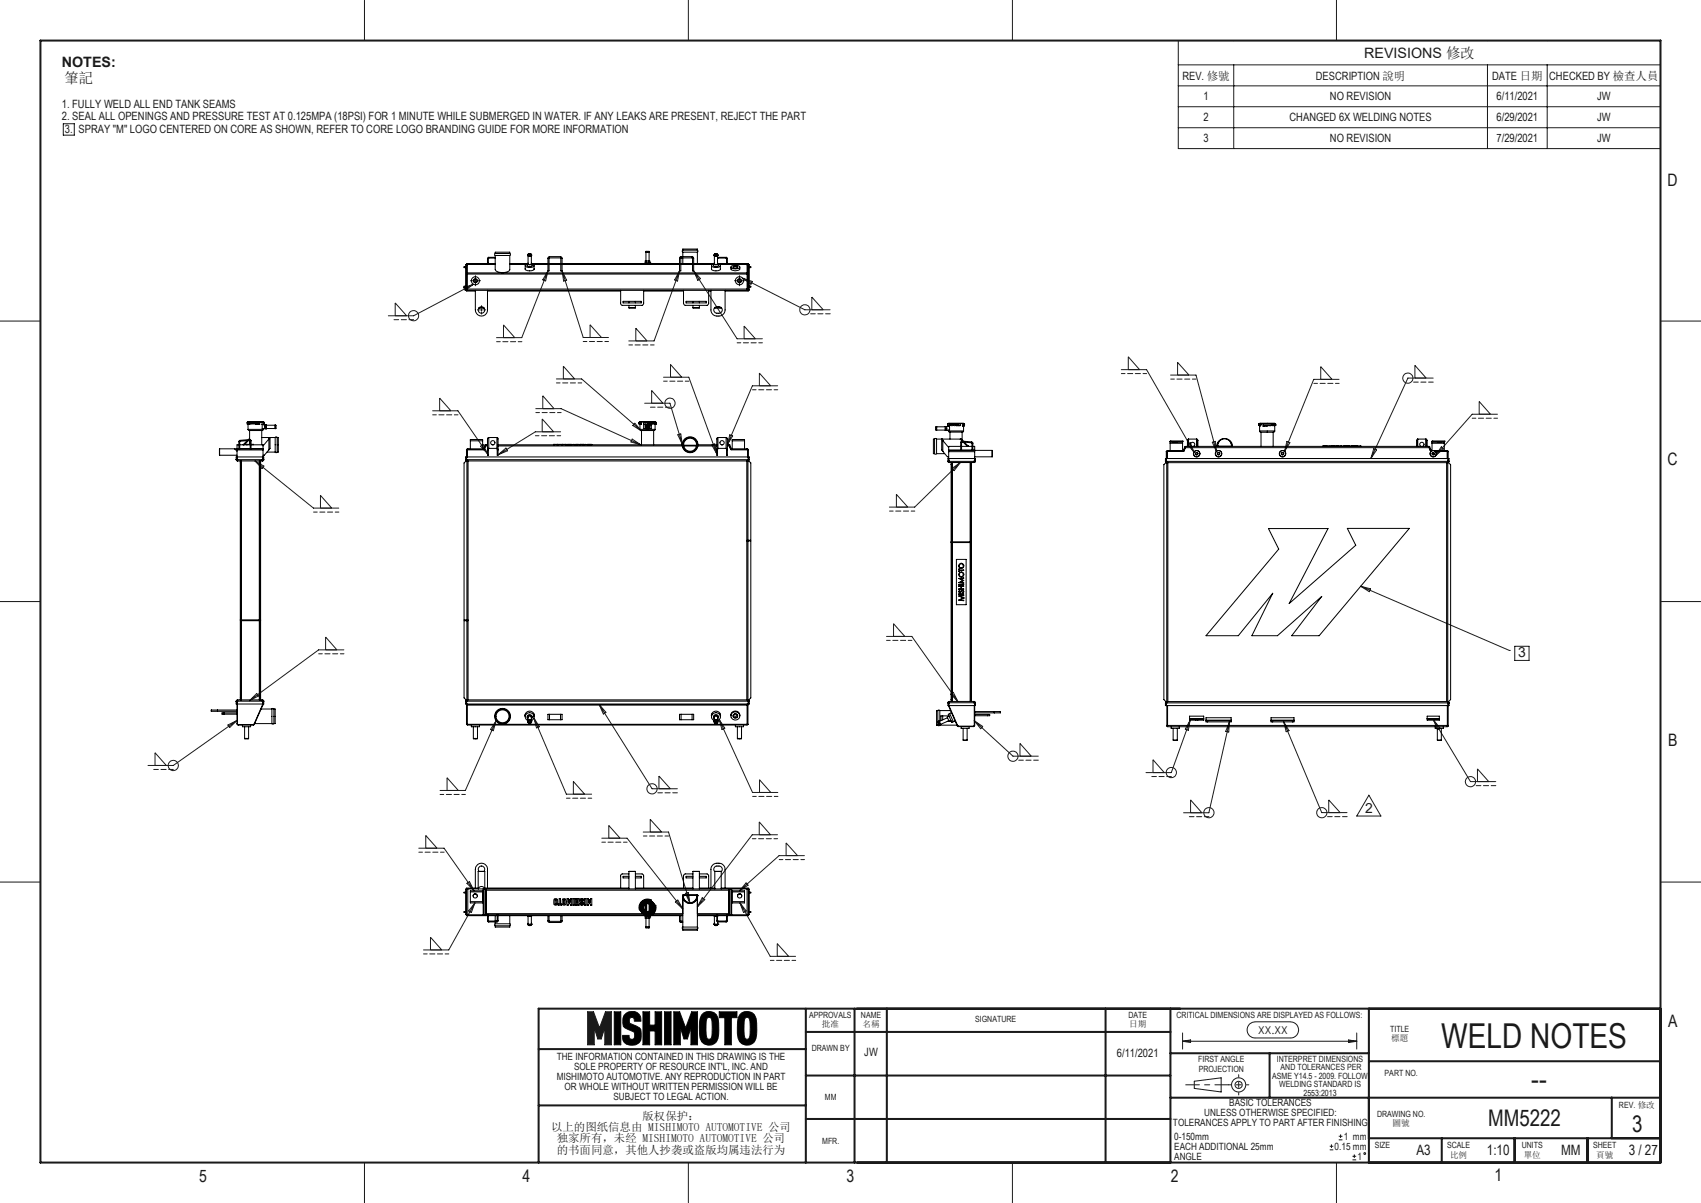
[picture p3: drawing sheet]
<svg xmlns="http://www.w3.org/2000/svg" width="420mm" height="297mm" viewBox="0 0 420 297" stroke-linecap="round" stroke-linejoin="round" font-family="sans-serif">
<defs><g id="words">
<text font-size="8.5" fill="#191924" x="355.9" y="258.7">WELD NOTES</text>
<text font-size="7.1" fill="#191924" x="378.1" y="268.9">--</text>
<g font-size="5.6" fill="#191924">
<text x="367.4" y="278">MM5222</text>
<text x="403" y="279.5">3</text>
</g>
<g font-size="4.2" fill="#191924">
<text x="411.7" y="45.9">D</text>
<text x="411.7" y="114.7">C</text>
<text x="411.9" y="184.3">B</text>
<text x="411.9" y="253.4">A</text>
<text x="49.2" y="291.7">5</text>
<text x="129" y="291.7">4</text>
<text x="209" y="291.7">3</text>
<text x="289.1" y="291.7">2</text>
<text x="369" y="291.5">1</text>
</g>
<g font-size="3.5" fill="#191924">
<text x="15.3" y="16.6">NOTES:</text>
<text x="336.9" y="14.4">REVISIONS 修改</text>
<text x="15.9" y="20.4">筆記</text>
<text x="349.7" y="285.2">A3</text>
<text x="367.1" y="285.2">1:10</text>
<text x="385.4" y="285.2">MM</text>
<text x="402.1" y="285.2">3 / 27</text>
</g>
<g font-size="3.4" fill="#191924">
<text x="374.9" y="162.3">3</text>
<text x="337.1" y="200.8">2</text>
</g>
<g font-size="2.8" fill="#191924">
<text x="291.9" y="19.7">REV. 修號</text>
<text x="324.9" y="19.7">DESCRIPTION 說明</text>
<text x="368.4" y="19.7">DATE 日期</text>
<text x="382.5" y="19.7">CHECKED BY 檢查人員</text>
<text x="15.3" y="26.7">1. FULLY WELD ALL END TANK SEAMS</text>
<text x="15.3" y="29.5">2. SEAL ALL OPENINGS AND PRESSURE TEST AT 0.125MPA (18PSI) FOR 1 MINUTE WHILE SUBMERGED IN WATER. IF ANY LEAKS ARE PRESENT, REJECT THE PART</text>
<text x="297.1" y="24.8">1</text>
<text x="297.1" y="30">2</text>
<text x="318.4" y="30">CHANGED 6X WELDING NOTES</text>
<text x="328.4" y="24.8">NO REVISION</text>
<text x="369.5" y="24.8">6/11/2021</text>
<text x="369.5" y="30">6/29/2021</text>
<text x="394.3" y="24.8">JW</text>
<text x="394.3" y="30">JW</text>
<text x="16" y="32.7">3.</text>
<text x="19.4" y="32.7">SPRAY &quot;M&quot; LOGO CENTERED ON CORE AS SHOWN, REFER TO CORE LOGO BRANDING GUIDE FOR MORE INFORMATION</text>
<text x="297.1" y="35.1">3</text>
<text x="328.4" y="35.1">NO REVISION</text>
<text x="369.5" y="35.1">7/29/2021</text>
<text x="394.3" y="35.1">JW</text>
<text x="213.4" y="260.8">JW</text>
<text x="275.8" y="260.9">6/11/2021</text>
<text x="136.1" y="279.2">以上的图纸信息由 MISHIMOTO AUTOMOTIVE 公司</text>
<text x="158.6" y="276.4">版权保护：</text>
<text x="137.5" y="282.1">独家所有，未经 MISHIMOTO AUTOMOTIVE 公司</text>
<text x="137.5" y="284.9">的书面同意，其他人抄袭或盗版均属违法行为</text>
</g>
<text font-size="2.7" fill="#191924" x="310.7" y="255.3">XX.XX</text>
<g font-size="2.5" fill="#191924">
<text x="137.5" y="261.7">THE INFORMATION CONTAINED IN THIS DRAWING IS THE</text>
<text x="137.5" y="266.7">MISHIMOTO AUTOMOTIVE. ANY REPRODUCTION IN PART</text>
<text x="139.4" y="269.1">OR WHOLE WITHOUT WRITTEN PERMISSION WILL BE</text>
<text x="141.8" y="264.2">SOLE PROPERTY OF RESOURCE INT'L, INC. AND</text>
<text x="151.5" y="271.6">SUBJECT TO LEGAL ACTION.</text>
<text x="297.3" y="275.6">UNLESS OTHERWISE SPECIFIED:</text>
<text x="303.5" y="273.2">BASIC TOLERANCES</text>
<text x="289.6" y="278.1">TOLERANCES APPLY TO PART AFTER FINISHING</text>
<text x="289.9" y="281.3">0-150mm</text>
<text x="331.8" y="281.3">1 mm</text>
<text x="289.9" y="283.8">EACH ADDITIONAL 25mm</text>
<text x="289.9" y="286.3">ANGLE</text>
<text x="329.5" y="283.8">0.15 mm</text>
<text x="335.2" y="286.3">1</text>
</g>
<g font-size="2.1" fill="#191924">
<text x="199.8" y="251.4">APPROVALS</text>
<text x="212.6" y="251.4">NAME</text>
<text x="278.6" y="251.3">DATE</text>
<text x="290.5" y="251.4">CRITICAL DIMENSIONS ARE DISPLAYED AS FOLLOWS:</text>
<text x="202.9" y="253.7">批准</text>
<text x="213" y="253.7">名稱</text>
<text x="240.8" y="252.3">SIGNATURE</text>
<text x="278.8" y="253.6">日期</text>
<text x="343.3" y="254.8">TITLE</text>
<text x="343.5" y="257.1">標題</text>
<text x="200.4" y="259.5">DRAWN BY</text>
<text x="295.9" y="262.1">FIRST ANGLE</text>
<text x="315.3" y="262.1">INTERPRET DIMENSIONS</text>
<text x="296" y="264.6">PROJECTION</text>
<text x="314.1" y="266.3">ASME Y14.5 - 2009. FOLLOW</text>
<text x="315.8" y="268.5">WELDING STANDARD IS</text>
<text x="316.2" y="264.2">AND TOLERANCES PER</text>
<text x="341.9" y="265.7">PART NO.</text>
<text x="203.7" y="271.6">MM</text>
<text x="321.8" y="270.6">2553:2013</text>
<text x="340" y="275.8">DRAWING NO.</text>
<text x="399.7" y="273.5">REV. 修改</text>
<text x="343.9" y="278.1">圖號</text>
<text x="203" y="282.3">MFR.</text>
<text x="339.4" y="283.5">SIZE</text>
<text x="357.3" y="283.5">SCALE</text>
<text x="358" y="285.8">比例</text>
<text x="375.7" y="283.5">UNITS</text>
<text x="376.2" y="285.8">單位</text>
<text x="393.4" y="283.5">SHEET</text>
<text x="394.1" y="285.8">頁號</text>
</g>
</g></defs>
<g fill="none" stroke="#191924" stroke-width=".25">
<path d="M90 0v10M170 0v10M250 0v10M330 0v10M0 79.3h10M410 79.3h10M0 148.5h10M410 148.5h10M0 217.8h10M410 217.8h10M145.1 249.8h1.4l1.5 4 1.5-4h1.5v8.1h-1.7v-4.2l-.9 2.8h-.8l-.9-2.8v4.2h-1.6zM151.7 249.8h1.6v8.1h-1.6z"/>
<path d="M154.1 250.6a2.28 2.28 0 0 1 2.7-.8 2.28 2.28 0 0 1 1.5 2.3h-1.7l-.1-.7a.79 .79 0 0 0-1.2 .4 .79 .79 0 0 0 .7 1l1.9 .9 .3 .5 .1 1.1a2.23 2.23 0 0 1-2.8 2.7 1.95 1.95 0 0 1-1.8-2.4h1.6a.78 .78 0 0 0 .5 1h.5a1.38 1.38 0 0 0 .1-1.9l-2.2-1a2.99 2.99 0 0 1-.1-3.1zM158.8 249.8h1.6v3.3h1.3v-3.3h1.7v8.1h-1.7v-3.4h-1.3v3.4h-1.6zM164.1 249.8h1.6v8.1h-1.6zM166.4 249.8h1.4l1.5 4 1.5-4h1.4v8.1h-1.6v-4.2l-.9 2.8h-.8l-.9-2.8v4.2h-1.6zM173.3 250.5a2.41 2.41 0 0 1 2.8-.5 2.41 2.41 0 0 1 1.3 2.6 8.3 8.3 0 0 1-.5 4.6 2.41 2.41 0 0 1-2.9 .6 2.41 2.41 0 0 1-1.3-2.6 8.2 8.2 0 0 1 .6-4.7zM174.7 251.2h.7l.2 .3 .3 2a4.3 4.3 0 0 1-.5 3h-.7a5.6 5.6 0 0 1-.4-3.7l.2-1.3zM177.6 249.8h4.4v1.4h-1.4v6.7h-1.6v-6.7h-1.4zM182.7 250.5a2.41 2.41 0 0 1 2.8-.5 2.41 2.41 0 0 1 1.3 2.6 8.3 8.3 0 0 1-.5 4.6 2.43 2.43 0 0 1-2.9 .6 2.43 2.43 0 0 1-1.3-2.6 8.5 8.5 0 0 1 .6-4.7zM184.1 251.2h.7l.2 .3 .2 2a4.3 4.3 0 0 1-.4 3h-.7a5.6 5.6 0 0 1-.4-3.7l.2-1.3zM292 255v4M308.6 252.8l1.3-.5h8.7a1.99 1.99 0 0 1 2 2 1.99 1.99 0 0 1-2 2h-8.7a1.98 1.98 0 0 1-1.9-1.3 1.98 1.98 0 0 1 .6-2.2zM335 255v4"/>
<path d="M294.9 266.9l6.6-.8v3.5l-6.6-.9zM90 287v10M170 287v10M250 287v10M330 287v10"/>
<circle cx="305.8" cy="267.8" r="1.76"/>
<circle cx="305.8" cy="267.8" r=".87"/>
</g>
<path d="M303.4 267.8h5M305.9 265.3v5" fill="none" stroke="#191924" stroke-width=".25" stroke-dasharray="15.2 1.3 1.3 1.3" stroke-dashoffset="14.6"/>
<path d="M303.4 267.8h-10.6" fill="none" stroke="#191924" stroke-width=".25" stroke-dasharray="15.2 1.3 1.3 1.3" stroke-dashoffset="11.9"/>
<g fill="none" stroke="#191924" stroke-width=".5">
<path d="M10 10h400v277h-400zM133 259h66M199 254.8h90M199 249v38M211 249v38M219 249v38M273 249v38M289 249v38M338 249v38M410 249h-277v38M133 272.9h66M199 265.5h90"/>
<path d="M199 276.3h90M289 271h121M289 260h49M313.5 260v11M338 262h72M398 271v10M338 281h72M356 281v6M374 281v6M392 281v6"/>
</g>
<path d="M151.7 249.8v8.1h1.6v-8.1zM154.3 250.4a3.2 3.2 0 0 0-.1 3.3l2.3 1.1 .2 1.3-.3 .4-.6 .1-.4-.3-.1-.7h-1.6v.7a2.07 2.07 0 0 0 2.9 1.7 2.06 2.06 0 0 0 1.7-2.6 1.57 1.57 0 0 0-.6-1.8l-2.2-1-.1-1.1 .3-.3h.5l.4 .4v.5h1.7a2.21 2.21 0 0 0-1.1-2.2 2.21 2.21 0 0 0-2.4 .1zM158.7 249.8v8.1h1.7v-3.4h1.3v3.4h1.7v-8.1h-1.7v3.3h-1.3v-3.3zM164.1 249.8v8.1h1.6v-8.1zM166.4 249.8v8.1h1.6v-4.2l.9 2.8h.8l.9-2.8v4.2h1.6v-8.1h-1.4l-1.5 4-1.5-4zM173.4 250.4a7.2 7.2 0 0 0-.7 4.8 2.41 2.41 0 0 0 2.4 2.9 2.41 2.41 0 0 0 2.3-2.9 7.2 7.2 0 0 0-.6-4.8 2.38 2.38 0 0 0-3.4 0zM174.7 251.3l.7-.1a1.2 1.2 0 0 1 .4 1.4v2.7a1.04 1.04 0 0 1-.5 1.2h-.5a1.2 1.2 0 0 1-.5-1.3v-2.8zM177.6 249.8v1.4h1.4v6.7h1.6v-6.7h1.4v-1.4zM182.8 250.4a7 7 0 0 0-.7 4.5 2.62 2.62 0 0 0 1.6 3 2.4 2.4 0 0 0 3.1-2.7 7.2 7.2 0 0 0-.6-4.8 2.38 2.38 0 0 0-3.4 0zM184 251.4l.3-.2h.5a1.79 1.79 0 0 1 .4 1.8v2.5a.97 .97 0 0 1-.5 1h-.6a1.2 1.2 0 0 1-.4-1.3v-2.8z" fill-rule="evenodd" fill="#000"/>
<path d="M145.1 249.8h1.4l1.5 4 1.5-4h1.5v8.1h-1.7v-4.2l-.9 2.8h-.8l-.9-2.8v4.2h-1.6z" fill-rule="evenodd" fill="#191924"/>
<g fill="none" stroke="#191924" stroke-width=".25">
<path d="M290.9 10h119.1v26.7h-119.1zM290.9 16h119.1M304.6 16v20.7M367.3 16v20.7M382 16v20.7M15.6 30.5h2.7v2.9h-2.7zM290.9 21.2h119.1M290.9 26.3h119.1M290.9 31.5h119.1M97.6 78v-3.2l2.8 3.2M114.5 71l2.4-.8-2 1.5zM116.9 70.2l-14.8 7.8h-6.2"/>
<path d="M117.1 69.3h.5M117.4 69.1v.5M118.6 76.5h.5M118.9 76.3v.5M135.3 66.9l-6.5 16.5h-6.2M135.3 66.9l-.6 2.5-.7-.3zM138.8 66.9l5.2 16.4h6.2M138.8 66.9l1.1 2.3-.7 .2zM167.8 66.9l-6.3 17.3h-6.2M167.8 66.9l-.5 2.5-.7-.3zM171.3 66.9l10.7 16.7h6.2M171.3 66.9l1.7 1.9-.7 .4z"/>
<path d="M182.3 69.3h.5M182.6 69.1v.5M183.4 68.7l15.3 7.8h6.3M183.4 68.7l2.4 .8-.4 .7zM200.4 76.5v-3.2l2.9 3.2M124.3 83.4v-3.2l2.8 3.2M137.4 93.6h6.2l14.8 12.8M139.1 93.6v-3.2l2.8 3.2M145.7 83.3v-3.1l2.8 3.1M157 84.2v-3.2l2.8 3.2M159.2 99.6h6.2l3.1 10M160.9 99.6v-3.2l2.8 3.2"/>
<path d="M163.8 93.1h6.3l6.9 19M165.6 93.1v-3.1l2.7 3.1M183.7 83.6v-3.1l2.8 3.1M187.5 95.2v-3.1l2.8 3.1M192 95.2h-6.2l-6.2 14.6M276.9 91.3h6.2l11.7 20.4M278.6 91.3v-3.2l2.8 3.2M289 92.6h6.3l5.1 18.9M290.8 92.6v-3.1l2.8 3.1M326.1 93.7v-3.2l2.8 3.2M330.6 93.7h-6.2l-7.2 17.7M349.4 93.3v-3.1l2.7 3.1"/>
<path d="M353.9 93.3h-6.3l-9.1 19.9M63 113.8l14.4 11.6h6.2M63 113.8l2.2 1.3-.5 .6zM106.8 101.4h6.3l7.3 10.6M108.5 101.4v-3.1l2.8 3.1M118.6 110.2l.7-.5 1.1 2.3zM123 112.3l1.9-1.7 .4 .7zM132.3 100.9h6.2l19.7 8.9M133.9 106.6v-3.2l2.8 3.2M134 100.9v-3.2l2.8 3.2M138.4 106.6h-6.2l-9.2 5.7M156.1 108.4l2.1 1.4-2.4-.7z"/>
<path d="M156.7 104.5l1.7 1.9-2.2-1.3zM167.4 107.3l.7-.2 .4 2.5zM175.8 109.9l.7-.3 .5 2.5zM180.2 107.3l.7 .3-1.3 2.2zM235.1 115.7l2-1.5-1.5 2zM237.1 114.2l-11.3 11h-6.2M293.2 109.7l.7-.4 .9 2.4zM299.3 109.2l.8-.2 .3 2.5zM317.7 109l.8 .3-1.3 2.1zM339.2 110.8l.7 .3-1.4 2.1zM355.9 110.3l.5 .5-1.9 1.6zM365.2 102.3v-3.2l2.8 3.2"/>
<path d="M369.7 102.3h-6.2l-9 10.1M79.1 125.4v-3.1l2.8 3.1M221.3 125.2v-3.1l2.9 3.1M218.9 157.1h6.2l11.4 16.1M220.6 157.1v-3.1l2.8 3.1M336 144.7l36.7 15.9M336 144.7l2.4 .7-.3 .7zM374 159.6h3.5v3.5h-3.5zM56.3 179l2.2-1.1-1.8 1.7zM58.5 177.9l-15.7 11.1h-6.3M63.4 171.2l.4 .6-2.2 1.2zM80.4 160.4v-3.1l2.8 3.1"/>
<path d="M84.9 160.4h-6.2l-17.1 12.6M122.5 178l-7.6 17.2h-6.2M122.5 178l-.7 2.4-.7-.3zM131.8 177.3l8 18.8h6.3M131.8 177.3l1.4 2.1-.7 .3zM148 174l13 20.7h6.3M148 174l1.6 1.9-.6 .4zM177.6 177.7l8.2 17.9h6.3M177.6 177.7l1.4 2.1-.7 .3zM234.7 171.4l.7-.5 1.1 2.3zM240.6 177.9l9.5 8.8h6.3M240.6 177.9l2 1.4-.5 .6z"/>
<path d="M293.9 177.8l-4.7 12.9h-6.2M293.9 177.8l-.5 2.5-.7-.3zM303.6 178.2l-5.1 22.5h-6.3M303.6 178.2l-.2 2.5-.8-.2zM317 178.2l9.4 22.4h6.2M317 178.2l1.3 2.2-.7 .3zM354 177.8l9.1 15.2h6.2M354 177.8l1.6 2-.7 .4zM372.7 160.6h.1M38.3 189v-3.2l2.8 3.2M110.4 195.2v-3.2l2.8 3.2M141.6 196.1v-3.2l2.8 3.2"/>
<path d="M162.7 194.7v-3.1l2.8 3.1M187.5 195.6v-3.1l2.8 3.1M251.8 186.7v-3.2l2.8 3.2M284.7 190.7v-3.1l2.8 3.1M338 196.3l3 5.2h-6zM364.8 193v-3.2l2.8 3.2M103.4 209.4h6.2l7.5 10.5M105.1 209.4v-3.1l2.8 3.1M115.3 218.1l.6-.4 1.2 2.2zM148.6 206.9h6.2l13.8 17.5M150.3 206.9v-3.1l2.8 3.1M158.8 205.4h6.3l5.2 17.4"/>
<path d="M160.5 205.4v-3.1l2.9 3.1M184.2 218l.5 .5-2.1 1.4zM187.5 206.1v-3.2l2.8 3.2M192 206.1h-6.3l-13.5 17.8M194.1 211.2v-3.1l2.8 3.1M198.6 211.2h-6.2l-9.8 8.7M294 200.7v-3.2l2.8 3.2M328.1 200.6v-3.1l2.8 3.1M106.3 234.5v-3.1l2.8 3.1M117.3 222.9l-6.5 11.6h-6.2M117.3 222.9l-.9 2.4-.7-.4zM166.8 222.7l.6-.5 1.2 2.2z"/>
<path d="M169.2 220.6l.8-.3 .3 2.5zM173.4 221.6l.6 .5-1.8 1.8zM182.7 222.9l7.5 13.2h6.2M182.7 222.9l1.6 2-.7 .4zM191.9 236.1v-3.1l2.8 3.1M292 257.1l2-.4v.7zM292 257.1h43M333 256.7l2 .4-2 .3zM328.3 283.9h.9M328.3 283h.9M328.8 282.5v.9M330.6 281.4h.9"/>
<path d="M330.6 280.5h.9M331 280.1v.8M333.9 286.3h1M333.9 285.5h1M334.4 285v.9"/>
<circle cx="102.1" cy="77.9" r="1.26"/>
<circle cx="198.7" cy="76.5" r="1.26"/>
<circle cx="165.4" cy="99.5" r="1.26"/>
<circle cx="347.6" cy="93.4" r="1.26"/>
<circle cx="42.8" cy="189" r="1.27"/>
<circle cx="161" cy="194.8" r="1.26"/>
<circle cx="250.1" cy="186.7" r="1.27"/>
<circle cx="289.2" cy="190.7" r="1.26"/>
<circle cx="363.1" cy="193" r="1.26"/>
<circle cx="298.5" cy="200.6" r="1.26"/>
<circle cx="326.4" cy="200.6" r="1.26"/>
<circle cx="337" cy="284.8" r=".22"/>
</g>
<path d="M116.9 69.3h-.7M117.4 68.8v-.7M117.4 69.8v.8M117.9 69.3h.8M118.4 76.5h-.5M118.9 76v-.5M118.9 77v.6M119.4 76.5h.6M182.1 69.3h-.7M182.6 68.8v-.7M182.6 69.8v.8M183.1 69.3h.8" fill="none" stroke="#191924" stroke-width=".25" stroke-dasharray="15.2 1.3 1.3 1.3"/>
<g fill="none" stroke="#191924" stroke-width=".25" stroke-dasharray="1.3 .6" stroke-dashoffset=".4">
<path d="M128.9 84.4h-6.3M143.6 94.5h-6.2M150.2 84.3h-6.2M161.5 85.2h-6.2M170.1 94.1h-6.3M188.3 84.6h-6.3M192 96.2h-6.2M283.1 92.2h-6.2M295.3 93.6h-6.2M330.7 94.7h-6.3M113.1 102.4h-6.3M138.4 107.6h-6.2"/>
<path d="M138.6 101.9h-6.3M369.8 103.3h-6.3M83.7 126.4h-6.3M225.9 126.2h-6.3M225.2 158.1h-6.3M84.9 161.4h-6.2M114.9 196.1h-6.2M146.1 197.1h-6.2M192.1 196.6h-6.3M109.7 210.4h-6.3M154.8 207.9h-6.2M165.1 206.4h-6.2"/>
<path d="M192 207.1h-6.2M198.6 212.2h-6.2M110.8 235.5h-6.2M196.5 237.1h-6.3"/>
</g>
<path d="M102.1 78.9h-4.8M205 77.5h-4.9M353.9 94.3h-4.9M165.4 100.5h-4.8M42.8 190h-4.8M167.3 195.7h-4.9M256.4 187.7h-4.9M289.2 191.7h-4.8M369.3 194h-4.8M298.5 201.6h-4.8M332.6 201.6h-4.8" fill="none" stroke="#191924" stroke-width=".25" stroke-dasharray="1.3 .6" stroke-dashoffset=".1"/>
<g fill="none" stroke="#000" stroke-width=".25">
<path d="M115 65.9h-.4v.2h.4M115 70.7h-.4v.2h.4M115.2 71.4v.2M115.2 67.5v.2M115.2 71.4h69.5v.2h-.2M115.2 65.3h-.2v6.3h70v-6.3h-.2M115.2 67.7v3.7M115.2 71.6v.1M115.2 71.6h.2M115.2 67.5h.2M115.2 65.4h.2M115.2 71.7v.2h2.2"/>
<path d="M115.3 71.6v.1M115.3 65.3v.1M115.4 67.4v4.3M115.4 65.3h.1M115.4 65.3v2.1M115.4 65.3h6.9M115.4 67.4h69.1M117.4 71.7v4.8a1.5 1.5 0 0 0 1.5 1.5 1.5 1.5 0 0 0 1.5-1.5v-4.8M118.3 76h1.2M120.4 63.8v1.3M120.4 71.9h32.8M120.4 64.9h.2"/>
<path d="M120.4 63.8h.2M120.6 63.8v1.3M120.7 63.7l-.1 .1M120.7 63.5l-.3 .3M120.7 63.5v.2M120.7 63.7h1.6M120.7 63.5h1.6M122.3 62.6l-.2 .2 .2 .3M122.3 63.1v3.4a2.58 2.58 0 0 0 3.2 .5l.4-.4v-3.5M122.3 63.1h3.6M122.3 62.6h3.6M122.3 62.6v-.3h3.6v.3"/>
<path d="M122.3 65.1h-7.1v.2M122.3 65.3h-7.1v2.2M125.9 62.6l.1 .2-.1 .3M125.9 65.3h4.1M125.9 65.1h4.3M129.7 66.3a1.37 1.37 0 0 0 2 .4l.2-.4M129.7 65.6v.9M130.2 65.1v.6l.4 .1 .7-.1 .1-.6M130.2 65.2a.38 .38 0 0 0-.5 .4 .38 .38 0 0 0 .4 .4h1.2a.43 .43 0 0 0 .4-.1 .43 .43 0 0 0 .1-.5l-.4-.2M130.3 63v-.1a.5 .5 0 0 0 .5 .4 .5 .5 0 0 0 .5-.4v.1M130.3 63l.3 .2 .7-.2M130.4 63.2v2l.3 .1 .5-.1v-2"/>
<path d="M130.4 64.9l-.2 .1a.67 .67 0 0 0 1.1 .2l-.1-.3M130.4 62.7l.6-.1 .2 .2-.5 .1zM130.4 62.7l-.1 .3M130.6 62.7l.4 .1-.3 .1zM131.2 62.7l.1 .3M131.4 65.1h3.9M131.6 65.3h3.7M131.9 65.6v.9M135.3 63.8v3.1h.3v-3.1M135.3 63.8h.3M135.6 65.3h2.9M135.6 65.1h2.9"/>
<path d="M135.7 63.4l-.4 .4M135.7 63.7l-.1 .1M135.7 63.4v.3M135.7 63.7h2.7M135.7 63.4h2.7M138.4 63.4l.4 .4M138.4 63.7l.1 .1M138.4 63.4v.3M138.5 63.8v3.1h.3v-3.1M138.5 63.8h.3M138.8 65.3h29M138.8 65.1h29"/>
<path d="M153.2 71.7v3.3l.4 .4 5.1-.1 .2-.3v-3.3M153.8 74.4h4.5v.4h-4.5zM155.3 76h1.6M155.3 74.4v.4M155.3 75.4v.6M156.9 74.4v.4M156.9 75.4v.6M158.9 71.9h9.9M159.3 64.8v-.4h1.1v.4M159.3 64.8h1.1M159.3 64.8l-.1 .3M159.4 62.2h.9"/>
<path d="M159.4 62.2l.1-.1h.8v.1M159.5 62.3v2.1M159.6 64.4v.4M160.2 64.4v.4M160.3 62.3v2.1M160.4 64.8l.1 .3M160.4 64.8h.1M160.5 65v.1M167.8 63.8v3.1h.3v-3.1M167.8 63.8h.3M168.1 65.3h2.9M168.1 65.1h2.9"/>
<path d="M168.2 63.7l-.1 .1M168.2 63.4l-.4 .4M168.2 63.4v.3M168.2 63.7h2.7M168.2 63.4h2.7M168.6 61.8l-.1 .1 .1 .4M168.6 62.3h3.6M168.6 61.8h3.6M168.6 61.8v-.3h3.6v.3M168.6 62.3v1.1M168.6 63.7v1.4M168.8 71.7v3.2l.4 .5 5.5-.1 .3-.3v-3.3"/>
<path d="M169.4 74.4h5v.4h-5zM170.9 63.4l.4 .4M170.9 63.7l.1 .1M170.9 63.4v.3M171 63.8v3.1h.3v-3.1M171 63.8h.3M171.1 76h1.6M171.1 74.4v.4M171.1 75.4v.6M171.3 65.3h4.7M171.3 65.1h4.9M172.2 61.8l.1 .1-.1 .4"/>
<path d="M172.2 62.3v2.8M172.7 74.4v.4M172.7 75.4v.6M175 71.9h.5M175.5 71.7v4.8a1.76 1.76 0 0 0 1.8 1.6 1.76 1.76 0 0 0 1.7-1.6v-4.8M175.7 66.3a1.37 1.37 0 0 0 2 .4l.2-.4M175.7 65.6v.9M176.2 65.1v.6l.4 .1 .7-.1 .1-.6M176.2 65.2a.38 .38 0 0 0-.5 .4 .38 .38 0 0 0 .4 .4h1.2a.43 .43 0 0 0 .4-.1 .43 .43 0 0 0 .1-.5l-.4-.2M176.3 63v-.1a.5 .5 0 0 0 .5 .4 .5 .5 0 0 0 .5-.4v.1M176.3 63l.3 .2 .7-.2M176.4 63.2v2l.3 .1 .5-.1v-2"/>
<path d="M176.4 64.9l-.2 .1a.67 .67 0 0 0 1.1 .2l-.1-.3M176.4 62.7l.6-.1 .2 .2-.5 .1zM176.4 62.7l-.1 .3M176.5 76h1.6M176.5 75.9v.1M176.5 62.7l.5 .1zM176.5 75.9a1.21 1.21 0 0 1 1.8 .4 .98 .98 0 0 1-.4 1 .98 .98 0 0 1-1.1 0 .8 .8 0 0 1-.6-.6 .8 .8 0 0 1 .3-.8zM177.2 63.5h.1M177.2 62.7l.1 .3M177.3 63.7l-.1 .1M177.3 63.5v.2M177.3 63.7h2"/>
<path d="M177.3 63.5h2M177.4 65.1h7.3v.2M177.6 65.3h7.2v6.4M177.6 65.3h6.9M177.9 65.6v.9M178.1 75.9v.1M179.3 63.5l.3 .3M179.3 63.7l.1 .1M179.3 63.5v.2M179.4 63.8v1.3M179.4 64.9h.2M179.4 63.8h.2"/>
<path d="M179.6 63.8v1.3M180.5 65.9v.5a1.52 1.52 0 0 0 2.2 0v-.5M180.5 65.8a1.7 1.7 0 0 1 2.2 .2 1.52 1.52 0 0 1-2.2-.1zM181 65.8l.5-.1a.37 .37 0 0 1 .4 0 .37 .37 0 0 1 .2 .3l-.6 .2a.33 .33 0 0 1-.3 0 .33 .33 0 0 1-.2-.4zM181.1 66.1v-.2l.5-.1 .4 .1 .1 .2M184.5 67.4v4.3M184.5 65.3h.1M184.5 67.5h.2v.2h-69.5M184.5 65.4h.2v6.1M184.5 65.3v2.1M184.5 65.4h.2M184.6 71.6v.1"/>
<path d="M184.6 65.3v.1M184.7 71.5h.1M184.7 65.4h.1M184.7 71.7v.2h-5.7M185 65.9h.4v.2h-.4M185 70.7h.4v.2h-.4M54.2 111.6v.8M54.2 110.8v.8M54.2 110.8h10.7M54.2 112.4h4.3M57.9 110.8l.6 .6M58.3 113.5l.3 .3"/>
<path d="M58.3 113.4h6.8M58.3 113.5v-.7h6.8v.7M58.5 111.1l.1 2.5M58.5 110.7v.4M58.5 111.1h6.4M58.5 113.4h.1M58.5 110.7h.5M58.6 112.8v.6M58.6 113.8h6.2M58.6 113.6v.2M58.6 113.6h.1M58.7 113.5v.3"/>
<path d="M58.7 113.4v.1M59 109.8h-.5v.9M59 109h.2M59 109v1.8M59.2 109.8h2.6M59.2 109v1.8M59.2 110.7h2.6M59.3 108.7l-.3 .3M59.3 108.9l-.1 .1M59.3 108.7v.2M59.3 113.8v59M59.3 114.3h.2"/>
<path d="M59.5 113.8v39.2M59.6 113.8v39.2M60.1 109.8h-.1M60.1 109.7v.1M61 104.7h.1M61 104.3h2.7M61 104.3v.4M61.1 109.7h.7M61.1 109.7l-.2 .1M61.1 108.8l-1 .9M61.1 104.7h.2M61.1 109.7v.1"/>
<path d="M61.1 104.7l.1 .1M61.2 106l.1 .1a4.4 4.4 0 0 0 2.6 .2h.9l.2-.3M61.2 106h3.8M61.2 104.7v1.3M61.3 104.2h3.7M61.3 104.7h2M61.4 108.8l-1.1 1M61.5 104.7h.1M61.6 104.5l1.3-.1 .3 .3M61.6 104.5l-.5 .2M61.6 104.5h.1M61.6 108.5h.1"/>
<path d="M61.6 108.2l-.3 .3M61.6 106.3v2.2M61.6 108.7v1M61.7 108.5l.3 .3M61.7 108.7l.1 .1M61.7 108.7l-2.4 .2M61.7 108.5v.2M61.7 108.5l-2.4 .2M61.7 104.5l-.4 .2M61.8 108.8v2M61.8 108.8h.2M62 109.7h.4"/>
<path d="M62 109.8h2.9v.9M62 108.8v2M62 110.7h2.9M62.2 104.4l-.5 .1M62.4 109.7l.1 .1M62.4 109.7v.1M63.1 104.5l.1 .2M63.2 104.7h.1M63.3 104.7h.1M63.3 104.7h.7zM63.6 104.5v.2h-.4M63.7 104.2h-2.6l-.1 .1"/>
<path d="M63.7 104.2v.1M63.7 104.2h1M63.7 104.3l-.2 .4M64 113.8v39.2M64.1 104.3h.1M64.1 104.6h.1M64.1 113.8v39.2M64.1 114.3h.2M64.3 113.8v59M64.6 106.3v3.5M64.6 108h3.3M64.7 104.2v.6h.3"/>
<path d="M64.7 104.2h.2M64.7 104.8v1h.7M64.8 113.5v.3M64.8 113.4v.1M64.8 113.6h.1M64.8 113.6v.2M64.9 104.2l.3 .1M64.9 104.2l.1 .1M64.9 113.4h.1M64.9 111.1l-.1 2.5M64.9 110.8v.3M64.9 110.7v.1"/>
<path d="M65 104.8h.2M65 104.3h.2M65 104.3v.5M65 105.8v.2M65.1 113.5l-.3 .3M65.2 104.3v.6h.2M65.4 104.9h.4v1h-.4zM65.4 105.4h.4M65.8 105.8h2.2M65.8 105h2.1M65.9 111.6h2M66.4 108.4l.3-.4v2.7l-.3 .4"/>
<path d="M66.4 111.1l-1.1 1.3h-.4M66.4 108.4v2.7M66.4 108.4l-1.5 1.7M66.5 108l-.1 .4M67.9 111.6l.2 .2 .3-.2M67.9 108l.3-.2 .2 .2M67.9 108v3.6M68 104.9l.2 .1v.8h-.2M68 104.9v.9M68 104.9l-.1 .9M68.4 108v3.6M68.4 108h.3v3.6h-.3"/>
<path d="M115 113.5l.2 .3 .1-.3M115 113.4h70M115 113.5v-.7h70v.7M115.2 111.1l.1 2.5M115.2 113.4h.1M115.2 112.8v.6M115.3 113.6h.1M115.3 113.6v39.4M115.3 113.4v.1M115.5 110.8l-.3 .3M115.5 110.8v.2l-.3 .1M115.5 110.8h3.8"/>
<path d="M115.6 113.8v59M116.1 108.8v-.3h3.1v.3M116.1 108.8h3.1M116.1 108.8v2M119.2 108.8v2M119.3 110.8v.2l.3-.2M119.4 110.7l-.1 .1M119.4 110.7l.2 .1M119.4 111h.1M120 109.9l-.2-.1-.4 .9M120 109.9l-.4 .9M120.4 109.8l-.4 .1"/>
<path d="M120.4 110.1h-.5l-.4 .9h-4.1v1.8M120.7 110.7l-.3 .4h.2M120.7 110.7l-.1 .4M120.7 108l-.3 .4v4h.2v-1.3M120.7 108h2M120.7 108v2.7M120.7 110.7h2M121.5 109.8h.3M122.7 110.7l.3 .2-.2 .2M122.7 108l.3 .2v4.2h-.2v-1.3M122.7 110.7l.1 .4M122.7 108v2.7"/>
<path d="M123 109.8h45.5M123 110.1h45.5M136.8 109.7h.7M136.8 109.7l-.1 .1M136.8 109.7v.1M137.5 109.7l.2 .1M137.5 109.7v.1M137.8 109.8h.9M138.9 109.7h.7M138.9 109.7l-.1 .1M138.9 109.7v.1M139.6 109.7l.2 .1"/>
<path d="M139.6 109.7v.1M140 109.8h1.1M140.3 109.7v.1M140.6 109.7v.1M140.9 109.7v.1M141.5 109.8h.3M142.1 109.8h.9M142.4 109.7v.1M142.7 109.7v.1M143.4 109.7h.3M143.4 109.7l-.2 .1M143.4 109.7v.1"/>
<path d="M143.7 109.7h.3M143.7 109.7v.1M144 109.7l.1 .1M144 109.7v.1M144.4 109.8h.3M145 109.8h1.1M145.3 109.7v.1M145.6 109.7v.1M145.8 109.7v.1M157.8 104.3h.1M157.9 104.4l-.1 .3h.2M157.9 104.4h.2l-.1 .3"/>
<path d="M157.9 104.3v.1M158 106v.1a4.8 4.8 0 0 0 2.8 .2h.8l.1-.3M158 104.2l-.2 .1M158 104.7h.1M158 104.7h.2zM158 104.2l-.1 .1M158 106h3.7M158 104.7v1.3M158 104.2h.1M158 104.2h3.7M158.1 104.2h.8M158.1 104.2v.5h-.3v-.4"/>
<path d="M158.3 104.3h.1M158.3 104.6h.1M158.4 106.3v3.5M158.9 104.2v.6h.4M158.9 104.2h.1M159 104.3l-.1 1.5h.4M159 104.3h3M159 104.2h2.9l.1 .1M159 104.2v.1M159.3 105.4l.3-.5h.6l.2 .5M159.3 105.4l.3 .5h.6l.2-.5M159.3 105.8h.2"/>
<path d="M159.3 104.9h.3M159.3 104.9v.4M159.3 105.4v.4M159.9 104.7v.2M160.1 104.7h.1M160.2 104.9h.2M160.2 105.8h.2M160.4 104.9h.4v.9h-.4M160.4 104.9v.4M160.4 105.4v.4M160.8 104.7h-.2M161.4 106.3v3.5"/>
<path d="M161.7 104.4v1.6M161.8 104.4h.2M161.9 104.7h.1M162 104.4l-2.7 .3v.2M162 104.4v.3h-1.9h.3M162 104.3v.2M168.8 110h3.2M168.8 109.9h3.2M168.8 110.1h3.2M172.3 109.8h4.7M172.3 110.1h4.7M177.3 110.7l-.3 .2 .2 .2"/>
<path d="M177.3 108l-.3 .2v4.2h.2v-1.3M177.3 110.7l-.1 .4M177.3 108h2M177.3 110.7h2M177.3 108v2.7M178.1 109.8h.3M179.3 110.7l.1 .4M179.3 110.7l.3 .4h-.2M179.3 108l.3 .4v4h-.2v-1.3M179.3 108v2.7M179.6 109.8l.4 .1M179.6 110.1h.5l.3 .9h4.2v1.8"/>
<path d="M180 109.9l.2-.1 .4 .9M180 109.9l.4 .9M180.4 110.8l.2 .2 .1-.2M180.6 110.7l.1 .1M180.6 110.7l-.2 .1M180.7 110.8h3.8M180.8 108.8v-.3h3v.3M180.8 108.8h3M180.8 108.8v2M183.8 108.8v2M184.4 113.8v59M184.5 110.8l.3 .3"/>
<path d="M184.5 110.8v.2l.3 .1M184.6 113.5v.3M184.6 113.6h.1M184.6 113.4v.1M184.7 113.6v19.8M184.7 113.4h.1M184.7 112.8v.6M184.8 111.1l-.1 2.5M185 113.5l-.3 .3M230.8 108.4l.2-.2 .2 .2M230.8 112l.1 .1 .3-.1M230.8 108.4v3.6"/>
<path d="M230.8 108.4h-.3v2.9a.44 .44 0 0 0-.1 .4 .44 .44 0 0 0 .4 .3M231.2 105.3l-.2 .1v.7l.2 .1M231.2 105.3v.9M231.2 108.4v3.6M231.2 108.4h5.9l.5 .5M231.2 112h2.1M231.3 105.4h2.1M231.3 106.2h2.1M232.7 108.4l.1 .4M232.8 108.8l-.3-.4v2.7l.3 .3M232.8 111.4l1.1 1.4h.3M232.8 108.8v2.6"/>
<path d="M232.8 108.8l1.4 1.7M233.4 105.8h.4M233.4 105.3h.4v1h-.4zM233.8 105.3h.7v.9h-.7M233.8 105.3h.1M234 104.7v.4M234 104.7h2.6M234 105.1h2.3M234 105.1h.1M234 105.1v.2M234.1 113.9l.3 .3M234.1 113.8l.3 .1"/>
<path d="M234.1 113.9h.1M234.1 113.9v-.7h6.7v.7M234.2 106.4v.1a3.9 3.9 0 0 0 2.4 .2h1.1l.2-.3M234.2 105.1h.1M234.2 106.4h3.7M234.2 105.1v.2M234.2 106.2v.2M234.2 104.6h3.7M234.2 113.9l.2 .1M234.2 111.2v.3M234.2 111.1v.1M234.2 111.1h3"/>
<path d="M234.2 111.2h10.8M234.2 111.5v2.4M234.2 111.5h6.5M234.4 114.2h6.2M234.4 114v.2M234.4 114h.1M234.4 113.9v.3M234.4 105.1h-.1M234.4 113.9h6.1M234.5 104.9l.4-.1a.91 .91 0 0 1 1.2 .2v.1M234.5 104.9l-.5 .2M234.5 104.9h.2"/>
<path d="M234.6 106.7v1.7M234.7 104.9l-.5 .2M234.8 114.2v59M234.8 114.7h.3M235.1 114.2v19.6M235.1 104.8l-.4 .1M235.2 114.2v19.6M236 104.9l.1 .2M236.1 105.1h.1M236.3 105.1h.1M236.4 105.1h.7h-.8M236.6 104.6h-2.6v.1"/>
<path d="M236.6 104.6v.1M236.6 104.6h1M236.6 104.9v.2h-.5M236.6 104.7l-.1 .4M237 104.7h.1M237.1 108.5l.2-.2 .6 .6M237.2 110.2h-3v.9M237.2 109.2v2M237.2 109.2h.2M237.4 111.1h2.6M237.4 110.2h2.6M237.4 109.2v2"/>
<path d="M237.5 108.9l-.3 .3M237.5 109.1l-.1 .1M237.5 108.9v.2M237.5 108.9l2.4 .2M237.5 109.1l2.4 .2M237.6 106.7v1.9M237.6 104.6v.6h.3M237.6 104.6h.2M237.8 104.6l.4 .1M237.8 104.6l.1 .1M237.8 109.1l1.1 1.1M237.9 105.2v1.2"/>
<path d="M237.9 104.7h.3M237.9 104.7v.5M238.1 109.2l1 .9M238.2 104.7v.4l-.3 .1M239.1 110.1l-.1 .1M239.1 110.1v.1M239.1 110.2h.1M239.5 114.2v19.6M239.6 114.2v19.6M239.6 114.7h.3M239.9 114.2v59M239.9 109.1l.3 .3"/>
<path d="M239.9 109.3l.1 .1M239.9 109.1v.2M240 109.4v1.8M240 109.4h.2M240.2 111.1h.5M240.2 110.2h.5v.9M240.2 109.4v1.8M240.5 113.9v.3M240.5 114h.1M240.6 114v.2M240.6 113.2v.6M240.7 113.9l-.1 .1"/>
<path d="M240.7 111.1v.4M240.7 112.8h4.3M240.7 113.9h.1M240.7 111.5v2.4M240.8 113.9l-.2 .3M240.8 113.8l-.3 .1M245 111.2v1.6M287.8 113.9l.3 .3v-.3M287.8 113.9h70M287.8 113.9v-.7h70v.7M287.9 114.2h69.8l.5 .5v58l-.5 .5h-69.8l-.5-.5v-58zM288 111.5l.1 2.5"/>
<path d="M288 113.8h.1M288 113.2v.7M288.1 114v59.4M288.1 114h.1M288.1 113.9h.1M288.3 111.2l-.1 .3h-.2M288.3 111.2l-.3 .3M288.3 111.2h3.8M288.4 114.2v59M288.9 109.1v.3M288.9 108.9h.1M288.9 109.4h3.1"/>
<path d="M288.9 108.9h3.1M288.9 109.1h3.1M288.9 108.9v.2M288.9 109.4v1.8M289.6 109h1.1zM292 109.1v.3M292 108.9h.1M292 108.9v.2M292 109.4v1.8M292.1 111.2v.2l.3-.2M292.2 111.2h-.1M292.2 111.2h.2"/>
<path d="M292.8 110.3h60M292.8 110.3l-.4 .9M292.8 110.3l-.2-.1-.4 1M293.2 108.8h.2M293.2 108.8v1.4M293.4 108.8v1.4M293.5 108.4l-.1 .4M293.5 108.4l-.3 .4M293.5 108.4h2M293.5 108.4v1.8M294.3 110.2a.52 .52 0 0 1-.2-.8 .52 .52 0 0 1 .8 0 .52 .52 0 0 1-.3 .8M295.5 108.4l.3 .4"/>
<path d="M295.5 108.4l.1 .4M295.5 108.4v1.8M295.6 108.8h.2M295.6 108.8v1.4M295.8 108.8v1.4M300.4 110.2a1.94 1.94 0 0 1 2-1.9 1.94 1.94 0 0 1 1.9 1.9M300.7 110.2a1.7 1.7 0 0 1 1.7-1.9 1.7 1.7 0 0 1 1.7 1.9M300.7 110.2h.1M300.7 110.1v.1M301 109l-.4 1.2M303.7 109l.5 1.2M304.1 110.2h.1"/>
<path d="M304.1 110.1v.1M310.8 104.7v.4h.3M310.8 104.7h.1M310.9 105.1h.1M310.9 104.8l-.1 .3M310.9 104.8h.2l-.1 .3M310.9 104.7v.1M311 106.4l.3 .3h3.2l.2-.3M311 104.6l-.2 .1M311 105.1h.1M311 105.1h.3M311 104.6l-.1 .1"/>
<path d="M311 106.4h3.7M311 105.1v1.3M311 104.6h.1M311 104.6h3.7M311.1 104.6h.8M311.1 104.6v.5M311.3 104.7h.1M311.3 104.7v.1M311.3 105.1h.1M311.4 106.7v3.5M311.9 104.6h.1M311.9 104.6l.1 .6"/>
<path d="M312 105.2h.2M312 104.7h3M312 104.7v.5M312 104.6h2.9l.1 .1M312 104.6v.1M312.9 105.1v.1h-.7M313.7 105.1h.1M314.4 106.7v3.5M314.7 104.8h.3M314.7 104.8l-1.1 .3h-1.4v.1M314.7 104.8v1.6M314.8 104.8h.2"/>
<path d="M315 104.8v.3h-1.8M315 104.7v.2M326.6 110.2h1.2M327 110.1v.1M327.1 110.1v.1M327.3 110.1v.1M327.4 110.1v.1M328.1 110.2h.3M328.8 110.1h.3M328.8 110.1l-.2 .1M328.8 110.1v.1M329.1 110.1h.3"/>
<path d="M329.1 110.1v.1M329.4 110.1l.1 .1M329.4 110.1v.1M329.8 110.2h.9M330.1 110.1v.1M330.4 110.1v.1M331 110.2h.3M331.6 110.2h1.2M331.9 110.1v.1M332.1 110.1v.1M332.2 110.1v.1M332.4 110.1v.1"/>
<path d="M333.1 110.1h.7M333.1 110.1l-.1 .1M333.1 110.1v.1M333.8 110.1l.1 .1M333.8 110.1v.1M334.1 110.2h.9M334.4 110.1v.1M334.7 110.1v.1M335.2 110.1h.7M335.2 110.1l-.1 .1M335.2 110.1v.1M335.9 110.1l.1 .1"/>
<path d="M335.9 110.1v.1M349.8 108.8h.2M349.8 108.8v1.4M350 108.8v1.4M350.1 108.4l-.1 .4M350.1 108.4l-.3 .4M350.1 108.4h2M350.1 108.4v1.8M350.9 110.2a.52 .52 0 0 1-.3-.8 .52 .52 0 0 1 .9 0 .52 .52 0 0 1-.3 .8M352.1 108.4l.3 .4M352.1 108.4l.1 .4M352.1 108.4v1.8"/>
<path d="M352.2 108.8h.2M352.2 108.8v1.4M352.4 108.8v1.4M352.8 110.3l.2-.1 .3 1M352.8 110.3l.4 .9M353.2 111.2l.2 .2M353.3 111.2h.1M353.3 111.4l-.4-.9h-60.2l-.4 .9h-4.1v1.8M353.3 111.2h-.1M353.4 111.2h3.9M353.4 111.2v.1M353.6 109.1v.3"/>
<path d="M353.6 108.9h.1M353.6 109.4h3M353.6 108.9h3M353.6 109.1h3M353.6 108.9v.2M353.6 109.4v1.8M354.4 111.4h3v1.8M354.9 109h1.1zM356.6 109.1v.3M356.6 108.9h.1M356.6 108.9v.2M356.6 109.4v1.8"/>
<path d="M357.2 114.2v59M357.3 111.2l.3 .3M357.3 111.2l.1 .3h.2M357.4 113.9v.3M357.4 113.9h.1M357.4 114h.1M357.5 114v59.4M357.5 113.8h.1M357.5 113.2v.7M357.6 111.5l-.1 2.5M357.8 113.9l-.3 .3M184.4 133.6h.3"/>
<path d="M184.4 133.4h.3M184.7 133.6h.7v38.7l-.5 .5h-69.8l-.5-.5v-19.1h.7M184.7 133.4h.7v-19.1l-.5-.5h-69.8l-.5 .5v38.7h.7M184.7 133.6v39.4M234.8 133.9h.3M234.8 133.8h.3M235.1 133.9h.1M235.1 133.8h.1M235.1 133.9v39.3M235.2 133.9h4.3M235.2 133.9v39.3M235.2 133.8h4.3"/>
<path d="M236.1 138.1h2.4v11.2h-2.4zM239.5 133.9h.1M239.5 133.8h.1M239.5 133.9v39.3M239.6 133.9h.3M239.6 133.9v39.3M239.6 133.8h.3M313.2 130.5h14.7l-9.6 18.5 16.5-14.4-2.1-4.1h15.3l-22.3 26.4h-6.8l7.5-9.7-11 9.7h-6.3l5.2-10.4-8.5 10.4h-8l17.9-21.3zM59.3 153.2h.2M59.3 153h.2M59.5 153.2h.1M59.5 153h.1"/>
<path d="M59.5 153.2v19.6M59.6 153.2h4.4M59.6 153.2v19.6M59.6 153h4.4M64 153.2h.1M64 153h.1M64 153.2v19.6M64.1 153.2v19.6M64.1 153.2h.2M64.1 153h.2M115.3 153.2h.3M115.3 153h.3"/>
<path d="M115.3 153.2v19.8M236.7 143.8h.1M236.7 147.1h.1M236.7 140.5l.2 .2 1 .1h-1v.3h-.2zM236.7 142.8l1.2-.1-.8 .2 .8 .4-.8 .5 .8 .1v.1l-1.2-.2 1-.5zM236.7 144.2l1.2 .2zM236.7 144.6h1.2l-.5 .1v.7l.5 .1h-1.2l.5-.1v-.7zM236.7 146.6l1.2 .1zM236.7 147.1l1.2-.1-.8 .2 .8 .4M236.7 148.1v.1M236.7 147.1l1 .5-1 .5M236.9 145.7v.5h.2a.41 .41 0 0 1 .5-.5 .41 .41 0 0 1 .3 .5l-.2 .2 .1-.2a.23 .23 0 0 0 0-.3 .23 .23 0 0 0-.3 0 .44 .44 0 0 1-.3 .4 .44 .44 0 0 1-.5-.1z"/>
<path d="M237.9 147.6h.1M237.9 147.6l-.8 .5 .8 .2-1.2-.1M53.7 175.3h-1.5v.3h1.5M53.7 175.3v.3M53.7 175.6h4.8M53.7 175.3h4.8M55.3 176h-.5v.3h.5M55.3 176.3h3.2M55.3 176v.3M55.3 176h3.2M58.3 173.1v.7h6.8v-.7M58.3 173.1h.2"/>
<path d="M58.5 178.7l.3 .3M58.5 173.1v5.6M58.5 173.2h.1M58.5 178.7h.1M58.6 173.1v.7M58.6 173l-.1 .1M58.6 172.8l-.3 .3M58.6 178.7l.2 .2M58.6 172.8h6.2M58.6 172.8v.2M58.6 173.8v4.9M58.6 173h.1"/>
<path d="M58.7 172.8v.3M58.7 173.1h-.4M58.7 173.1h6.1M58.8 179h3.7M58.8 178.9h3.7M58.8 178.9v.1M59.3 172.3h.2M59.9 179v.4h2v-.4M60.4 179.4v2.9M61.4 179.4v2.9M62.5 178.9v.1M62.7 178.8l-.2 .1"/>
<path d="M62.7 178.8h.1M62.8 178.8l-.3 .2M62.9 178.6h4.2M64.1 172.3h.2M64.5 175h2.6M64.8 172.8v.3M64.8 173.1h.3M64.8 173h.1M64.8 173l.1 .1M64.8 172.8l.3 .3M64.8 173.8l-2.1 5M64.8 172.8v.2"/>
<path d="M64.9 173.2h.1M64.9 173.1v.9l-2.1 4.8M64.9 173.1h.2M67.1 178.6l.2 .2 .3-.2M67.1 175l.2-.1 .3 .1M67.1 175v3.6M67.6 175v3.6M67.6 175h.3v3.6h-.3M115 173.1l.3-.3v.3M115 173.1h.2M115 173.1v.7h70v-.7M115.2 174h.1"/>
<path d="M115.2 178.8l.2 .1M115.2 173.2h.1M115.2 173.1v.9M115.2 174v4.8M115.2 174h69.5M115.2 174h.2M115.2 178.8h.2M115.2 173.1v.7M115.3 173l-.1 .1M115.3 173h.1M115.3 173.1h69.3M115.3 173.1h-.3"/>
<path d="M115.4 173.8v.3M115.4 178.8v.2h69.1v-.2M115.4 174.1v4.7M115.4 174.1h69.1M115.4 178.8h69.1M116.4 179v.4h2v-.4M116.9 179.4v2.9M117.9 179.4v2.9M129.6 176.6l.1 .1M129.7 176.8a1.1 1.1 0 0 1 1.1-1.2 1.1 1.1 0 0 1 1.1 1.2M129.7 176.3v.6M130.2 177.2a.61 .61 0 0 1 .6-.8 .61 .61 0 0 1 .6 .8"/>
<path d="M130.4 177.9a1.02 1.02 0 0 1-.4-1.6 1.02 1.02 0 0 1 1.6 0 1.02 1.02 0 0 1-.4 1.6M130.4 177.8v-.6a.41 .41 0 0 1 .4-.4 .41 .41 0 0 1 .4 .4v.6M130.4 177.6a.57 .57 0 0 1 0-.8 .57 .57 0 0 1 .8 0 .57 .57 0 0 1 0 .8M130.6 178.5l.2 .1M131.1 178.5a.47 .47 0 0 0 0-.8 .47 .47 0 0 0-.7 .1 .47 .47 0 0 0 .2 .7M131.1 178.5l-.3 .1M131.1 178.5a.46 .46 0 0 0 0-.7 .46 .46 0 0 0-.7 .1 .46 .46 0 0 0 .2 .6M131.8 176.3l.1 .6M131.9 176.6v.1M135.7 176.4h-.4v1.3h.4M135.7 176.4h2.7M135.7 177.7h2.7"/>
<path d="M135.7 176.4v1.3M138.4 176.4h.4v1.3h-.4M138.4 176.4v1.3M168.2 176.4h-.4v1.3h.4M168.2 176.4h2.7M168.2 176.4v1.3M168.2 177.7h2.7M170.9 176.4h.4v1.3h-.4M170.9 176.4v1.3M175.6 176.6l.1 .1M175.7 176.8a1.1 1.1 0 0 1 1.1-1.2 1.1 1.1 0 0 1 1.1 1.2M175.7 176.5v.4"/>
<path d="M175.7 176.3v.2M176.2 177.2a.61 .61 0 0 1 .6-.8 .61 .61 0 0 1 .6 .8M176.4 177.9a1.02 1.02 0 0 1-.4-1.6 1.02 1.02 0 0 1 1.6 0 1.02 1.02 0 0 1-.4 1.6M176.4 177.8v-.6a.39 .39 0 0 1 .4-.4 .39 .39 0 0 1 .4 .4v.6M176.4 177.6a.56 .56 0 0 1 0-.8 .56 .56 0 0 1 .8 0 .56 .56 0 0 1 0 .8M176.6 178.5l.2 .1M177.1 178.5a.47 .47 0 0 0 0-.8 .47 .47 0 0 0-.7 .1 .47 .47 0 0 0 .2 .7M177.1 178.5l-.3 .1M177.1 178.5a.46 .46 0 0 0 0-.7 .46 .46 0 0 0-.7 .1 .46 .46 0 0 0 .2 .6M177.8 176.3l.1 .2M177.9 176.5v.4M177.9 176.6v.1"/>
<path d="M180.5 176.7a1.1 1.1 0 0 1 1.1-1.2 1.1 1.1 0 0 1 1.1 1.2M181.6 179v.4h2v-.4M182.1 176.5a.55 .55 0 0 1-.5 .3 .55 .55 0 0 1-.5-.2M182.1 179.4v2.9M183.1 179.4v2.9M184.5 173.8v.3M184.5 174.1v4.7M184.5 174h.2M184.5 178.8h.2M184.6 172.8v.3M184.6 173.1h.4M184.6 173h.1"/>
<path d="M184.7 172.8l.3 .3M184.7 173l.1 .1M184.7 174h.1M184.7 178.8l-.2 .1M184.7 173.8v.2M184.7 174v4.8M184.7 173.1v.7M184.8 173.1h.2M184.8 173.1v.7M231.6 175.4l.1-.1 .4 .1M231.6 179l.1 .2 .4-.2M231.6 175.4v3.6"/>
<path d="M231.6 175.4h-.4v3.6h.4M231.8 178l.2 .1M231.8 178l-.2 .3 .3 .7h.3M231.8 178l.4 1M232 178.1l.3 .7M232.1 175.4v2.6M232.1 179h.1M232.1 179h4.2M232.1 175.4h2.6M232.3 178.8l-.1 .2M232.8 176.7h-.5v1.2M232.8 176.7v1"/>
<path d="M232.8 176.7h1.5M233.9 178.1h1M234 177.2l-2 .9M234.1 173.5v.7h6.7v-.7M234.1 173.5h6.7M234.2 173.6h.1M234.3 177.9l-2 .9M234.3 176.8l-.4 .2 .4 1 .1 .1 .4-.2M234.4 173.4l-.2 1 2.2 4.8M234.4 173.2l-.3 .3M234.4 174.2l2.1 5M234.4 173.2h6.2"/>
<path d="M234.4 173.2v.2M234.4 173.4h.1M234.4 173.2v.3M234.4 173.5h.1M234.5 176.2l-.4 .2 .9 1.9 .8-.3M234.8 172.7h.3M234.9 175.9l-.4 .3 .8 1.8 .5-.1M235.6 178.1h.3M236.4 179.2l.2 .2M236.5 179.2l.1 .1M236.5 179.2h-.1M236.6 179.3v.1"/>
<path d="M237.3 179.4v.4h2v-.4M237.8 179.8v2.9M238.8 179.8v2.9M239.6 172.7h.3M240.5 173.2v.3M240.5 173.5h.1M240.5 173.4h.1M240.6 173.2l.2 .3M240.6 173.4v5.8l-.1 .2h-3.9M240.6 174.2l-.1 5-3.9 .1M240.6 173.2v.2M240.6 173.5v.7"/>
<path d="M240.6 173.6h.1M240.7 176h4.8M240.7 176.7h3.1M240.7 176.4h3.1M240.7 175.7h4.8M243.8 176.4h.6v.3h-.6M243.8 176.4v.3M245.5 175.7h1.5v.3h-1.5M245.5 175.7v.3M287.8 173.5l.2-.3 .1 .3M287.8 173.5h.2M287.8 173.5v.7h70v-.7"/>
<path d="M288 173.5v.7M288 173.6v.6M288.1 173.4l-.1 .1M288.1 173.4h.1M288.1 179.1v.2h.2M288.1 173.5h69.3M288.1 173.5l-.3 .1M288.1 174.2v4.9M288.1 179.1h69.5M288.3 174.2v5.2h69.1v-5.2M289.2 179.4v.4h2v-.4M289.7 179.8v2.9"/>
<path d="M290.7 179.8v2.9M293.7 177.5h1.5M293.7 177.5v.3h1.5M293.7 177.4v.1M293.7 177.4v-.6h3.5v.6M293.7 177.4h3.5M295.2 177.8h.5M295.2 177.5v.3M295.2 177.5h.5M295.7 177.5h1.5M295.7 177.5v.3M297.2 177.5v.3h-1.5"/>
<path d="M297.2 177.4v.1M297.8 177.9h.4M297.8 177.9v.3h.4M297.8 177.8v.1M297.8 177.8v-.6h6.2v.6M297.8 177.8h6.2M298.2 177.9v.3M298.2 178.2h5.4M298.2 177.9h5.4M303.6 177.9h.4M303.6 177.9v.3M304 177.9v.3h-.4"/>
<path d="M304 177.8v.1M313.8 177.9h.4M313.8 177.9v.3h.4M313.8 177.8v.1M313.8 177.8h5.7M313.8 177.8v-.6h5.7v.6M314.2 178.2h4.9M314.2 177.9h4.9M314.2 177.9v.3M319.1 177.9h.4M319.1 177.9v.3M319.5 177.9v.3h-.4"/>
<path d="M319.5 177.8v.1M352.4 177.5v.3h3v-.3M352.4 177.5h3M352.4 177.4v.1M352.4 177.4v-.6h3v.6M352.4 177.4h3M354.4 179.4v.4h2v-.4M354.9 179.8v2.9M355.4 177.4v.1M355.9 179.8v2.9M357.4 173.2v.3M357.4 173.4h.1"/>
<path d="M357.4 173.5l.4 .1M357.5 173.2l.3 .3M357.5 173.4l.1 .1M357.5 173.6v.6M357.6 179.1v.2h-.2M357.6 173.5h.2M357.6 173.5v5.6M60.4 182.3h1M116.9 182.3h1M182.1 182.3h1M237.8 182.7h1M289.7 182.7h1"/>
<path d="M354.9 182.7h1M115.2 219.5h-.2v6.3h.2M115.5 219.5h-.3v6.3h.3M115.5 219.5v6.3M115.5 219.5h3.8M117.4 219.2v-4.6a1.5 1.5 0 0 1 1.5-1.5 1.5 1.5 0 0 1 1.5 1.5v4.6M118.1 215.2h1.6M118.1 215.2v4.3a.8 .8 0 0 1 .8-.6 .8 .8 0 0 1 .8 .6v-4.3M118.1 219.2h-2.9v.3M118.3 215.1a.81 .81 0 0 1 0-1.1 .81 .81 0 0 1 1.1 0 .81 .81 0 0 1 .1 1.1M119.3 219.5h.1M119.3 219.5v6.3"/>
<path d="M119.4 219.5v6.3M119.4 219.5h61.2M119.7 219.2h35.6M119.8 219.5v6.3M120 219.6v.2M120 219.7v.1M120 219.5v6.3M120 219.8h60M155.3 215.2h1.6M155.3 215.8h-1.7l-.3 .2-.1 3.2M155.3 215.2v4.3M155.3 216.4h-1.5v.3h1.5"/>
<path d="M156.9 215.8h1.6l.3 .1 .1 3.3M156.9 216.4h1.4v.3h-1.4M156.9 215.2v4.3M156.9 219.2h14.2M171.1 215.2h1.6M171.1 215.8h-1.9l-.4 .2v3.2M171.1 215.2v4.3M171.1 216.4h-1.7v.3h1.7M172.7 215.8h1.9l.3 .1 .1 3.3M172.7 215.2v4.3M172.7 219.2h3.8M172.7 216.4h1.7v.3h-1.7"/>
<path d="M175.5 219.2v-4.6a1.76 1.76 0 0 1 1.8-1.5 1.76 1.76 0 0 1 1.7 1.5v4.6M176.5 215.2h1.6M176.5 215.2a.79 .79 0 0 1-.2-.9 .79 .79 0 0 1 .7-.5 .89 .89 0 0 1 1.1 .2 .89 .89 0 0 1 .1 1.1l-.1 .1M176.5 215.2v4.3M178.1 219.2h6.6v.3M178.1 215.2v4.3M180 219.8v5.8M180 219.6v.2M180 219.5v6.3M180.2 219.5v6.3M180.6 219.5h.1M180.6 219.5v6.3"/>
<path d="M180.7 219.5v6.3M180.7 219.5h3.8M184.5 219.5h.3v6.3h-.3M184.5 219.5v6.3M184.8 219.5h.2v6.3h-.2M115 220.3h-.4v.1h.4M115 225.1h-.4v.1h.4M115.2 225.8v.3h5.2M115.5 225.8h3.8M116.1 222.6v.3h3.1v-.3M116.1 220.2v-.3h3.1v.3M116.1 220.2v2.4"/>
<path d="M116.1 222.6h3.1M116.1 220.2h3.1M117.3 220.7l-.4 .1-.1 .4M117.3 220.7l.5 .2 .1 .3M119.2 220.2v2.4M119.3 225.8h.1M119.4 225.8h39.6M120 225.6v.2M120 225.6h.1M120 225.6h38.8M120.4 227.3l.3 .3M120.4 225.8v1.5"/>
<path d="M120.4 227.3h.2M120.6 227.3l.1 .1M120.6 225.8v1.5M120.6 226.1h2.2M120.7 227.4v.2M120.7 227.6h2M120.7 227.4h2M122.3 228.1l-.2 .1 .2 .4M122.3 228.1h3.6M122.3 228.6h3.6M122.3 228.6v.3h3.6v-.3M122.3 226.1v1.3"/>
<path d="M122.3 227.6v.5M122.7 227.4v.2M122.8 227.3l-.1 .1M122.8 225.8v1.5M122.8 227.3h.2M123 227.3l-.3 .3M123 225.8v1.5M123 226.1h36.2M125.9 228.1l.1 .2-.1 .3M125.9 226.1v2M130.2 226.1l.4 .1 .8-.1M130.3 228.2h.1"/>
<path d="M130.3 228.2a.5 .5 0 0 0 .5 .3 .5 .5 0 0 0 .5-.3M130.3 228.2l.4 .1 .6-.1M130.4 227.9l-.1 .3M130.4 226.2v1.8l.2 .2 .6-.2v-1.8M131.2 227.9l.1 .3M131.3 228.2h.1M135.3 227.4l.1 .2 .3 .1M135.3 226.1v1.3M135.3 227.4h.3M135.6 227.4l.1 .1M135.6 226.1v1.3M135.7 227.5v.2"/>
<path d="M135.7 227.7h2.7M135.7 227.5h2.7M136.8 222a.53 .53 0 0 1 .7-.1 .53 .53 0 0 1 .2 .7 .57 .57 0 0 1-.1 .7 .57 .57 0 0 1-.8 0zM137.1 222.1l.2 .1v1l-.2-.2zM138.1 221.9h.3v1.3h.3v.3h-.9v-.3h.3zM138.4 227.5v.2M138.5 227.4l-.1 .1M138.5 227.4h.3M138.5 226.1v1.3M138.8 227.4l-.1 .2-.3 .1M138.8 226.1v1.3M138.9 222a.53 .53 0 0 1 .7-.1 .53 .53 0 0 1 .2 .7l-.1 .3a.5 .5 0 0 1-.5 .6 .5 .5 0 0 1-.4-.8z"/>
<path d="M139.2 222.1l.2 .1-.1 1-.2-.2zM140 221.9h.3v.8l.2-.6 .3 .6v-.8h.3v1.6h-.2l-.3-.8-.3 .8h-.3zM141.5 221.9h.3v1.6h-.3zM142.1 221.9h.3v.6h.3v-.6h.3v1.6h-.3v-.7h-.3v.7h-.3zM143.3 222l.6-.1 .2 .2v.2l-.5-.2-.1 .4a.51 .51 0 0 1 .6 .5 .51 .51 0 0 1-.7 .4l-.2-.4 .5 .2v-.3a.56 .56 0 0 1-.4-.9zM144.4 221.9h.3v1.6h-.3zM145 221.9h.3v.8l.2-.6h.2l.1 .6v-.8h.3v1.6h-.3l-.2-.8-.3 .8h-.3zM158 224.6l1 1.2M159.3 226.1v.3M159.3 223.3v1.5M159.3 226.4v.3h1.1v-.3M159.3 226.4h1.1"/>
<path d="M159.4 223.2v1.7M159.4 228.9l.1 .2h.8v-.2M159.4 228.9h.9M159.5 226.7v2.1M159.6 223.1v.1M159.6 226.4h.1M159.6 225.6h.6M159.6 223.2v1.8M159.6 226.4v.3M159.7 223.1v1.9M159.7 225.6a1.52 1.52 0 0 1-1.1-2.4 1.52 1.52 0 0 1 2.6 0 1.52 1.52 0 0 1-1.1 2.4M160.2 226.4v.3"/>
<path d="M160.3 228.8l-.9 .1M160.3 228.8v.1M160.3 223.2v1.8M160.3 226.7v2.1M160.4 223.2v1.7M160.4 226.4h.1M160.5 226.1l-.1 .3M160.5 226.1h8.1M160.6 223.4v1.4M160.7 223.5v1.1M160.8 222.3a1.96 1.96 0 0 0-2.2 .2 1.96 1.96 0 0 0-.6 2.1M160.8 222.3a1.13 1.13 0 0 0-1.7-.2 1.99 1.99 0 0 0-1.2 2.5h.1"/>
<path d="M160.8 222.3l.9 1.2M161 225.8h7.6M161.4 225.6h7.2M161.7 223.5a1.95 1.95 0 0 1-.6 2.1 1.95 1.95 0 0 1-2.1 .2M161.7 223.5h.2a2.06 2.06 0 0 1-.7 2.2 2.06 2.06 0 0 1-2.2 .3v-.2M167.8 227.4l.1 .2 .3 .1M167.8 226.1v1.3M167.8 227.4h.3M168.1 227.4l.1 .1M168.1 226.1v1.3M168.2 227.5v.2M168.2 227.7h.4"/>
<path d="M168.2 227.5h.4M168.6 228.9l-.1 .1 .1 .4M168.6 221.2h.1M168.6 228.9h3.6M168.6 229.4h3.6M168.6 221.2a1.8 1.8 0 0 0 1.8 1.9 1.8 1.8 0 0 0 1.8-1.9M168.6 229.4v.3h3.6v-.3M168.6 228.9v-7.9h3.6v7.9M168.7 221a1.7 1.7 0 0 0 1.7 1.8 1.7 1.7 0 0 0 1.7-1.8M168.7 221h.1M168.7 221.2h.1M168.7 221h3.4"/>
<path d="M168.7 221v.3M168.8 221.7a1.67 1.67 0 0 0 1.6 1.3 1.67 1.67 0 0 0 1.6-1.3M172.1 221h.1M172.1 221.2h.1M172.1 221v.3M172.2 228.9l.1 .1-.1 .4M172.2 221.2h.1M172.2 226.1h4.8M172.2 225.6h7.8M172.2 225.8h8.4M176.2 226.1l.8 .1M176.3 228.2h.1"/>
<path d="M176.3 228.2a.5 .5 0 0 0 .5 .3 .5 .5 0 0 0 .5-.3M176.3 228.2l.4 .1 .6-.1M176.4 227.9l-.1 .3M176.4 226.2v1.9h.7l.1-.5M177 227.3l.3 .3M177 225.8v1.5M177 227.3h.2M177.2 227.9l.1 .3M177.2 227.3l.1 .1M177.2 225.8v1.5M177.2 226.1h2.2M177.3 228.2h.1"/>
<path d="M177.3 227.4v.2M177.3 227.6h2M177.3 227.4h2M177.4 226.1l-.2 .1M179.3 227.4v.2M179.4 227.3l-.1 .1M179.4 225.8v1.5M179.4 227.3h.2M179.6 227.3l-.3 .3M179.6 225.8v1.5M180 225.6v.2M180.6 225.8h.1"/>
<path d="M180.7 225.8h3.8M180.8 222.6v.3h3v-.3M180.8 220.2v-.3h3v.3M180.8 220.2v2.4M180.8 222.6h3M180.8 220.2h3M182.6 220.7l.4 .1 .2 .4M182.6 220.7l-.4 .1-.1 .4M183.8 220.2v2.4M184.7 225.8v.3h-5.1M185 220.3h.4v.1h-.4M185 225.1h.4v.1h-.4"/>
<circle cx="117.4" cy="69.3" r=".39"/>
<circle cx="117.4" cy="69.3" r=".99"/>
<circle cx="117.4" cy="69.3" r=".5"/>
<circle cx="118.9" cy="76.5" r=".8"/>
<circle cx="182.6" cy="69.3" r=".99"/>
<circle cx="182.6" cy="69.3" r=".39"/>
<circle cx="182.6" cy="69.3" r=".5"/>
<circle cx="121.7" cy="109.3" r=".51"/>
<circle cx="159.9" cy="105.4" r=".38"/>
<circle cx="159.9" cy="105.4" r=".33"/>
<circle cx="159.9" cy="105.4" r=".45"/>
<circle cx="159.9" cy="105.4" r=".19"/>
<circle cx="170.4" cy="109.8" r="1.94"/>
<circle cx="170.4" cy="109.8" r="1.81"/>
<circle cx="170.4" cy="109.8" r="1.6"/>
<circle cx="178.3" cy="109.3" r=".51"/>
<circle cx="295.5" cy="112" r=".31"/>
<circle cx="295.5" cy="112" r=".8"/>
<circle cx="295.5" cy="112" r=".76"/>
<circle cx="295.5" cy="112" r=".25"/>
<circle cx="300.9" cy="112" r=".8"/>
<circle cx="300.9" cy="112" r=".76"/>
<circle cx="300.9" cy="112" r=".29"/>
<circle cx="300.9" cy="112" r=".25"/>
<circle cx="316.7" cy="112" r=".31"/>
<circle cx="316.7" cy="112" r=".8"/>
<circle cx="316.7" cy="112" r=".76"/>
<circle cx="316.7" cy="112" r=".25"/>
<circle cx="353.9" cy="112" r=".76"/>
<circle cx="353.9" cy="112" r=".25"/>
<circle cx="353.9" cy="112" r=".81"/>
<circle cx="353.9" cy="112" r=".31"/>
<circle cx="237.3" cy="139.7" r=".64"/>
<circle cx="237.3" cy="139.7" r=".51"/>
<circle cx="237.3" cy="141.8" r=".63"/>
<circle cx="237.4" cy="141.8" r=".51"/>
<circle cx="124.1" cy="176.8" r="1.8"/>
<circle cx="124.1" cy="176.8" r="1.59"/>
<circle cx="124.1" cy="176.8" r="1.96"/>
<circle cx="130.8" cy="178.2" r=".37"/>
<circle cx="130.8" cy="178.2" r=".25"/>
<circle cx="176.8" cy="178.2" r=".37"/>
<circle cx="176.8" cy="178.2" r=".25"/>
<circle cx="181.6" cy="176.8" r="1.06"/>
<circle cx="181.6" cy="176.7" r=".56"/>
<circle cx="181.6" cy="176.7" r=".49"/>
<circle cx="117.3" cy="221.2" r=".52"/>
<circle cx="159.9" cy="224.1" r=".97"/>
<circle cx="159.9" cy="224.1" r="1.85"/>
<circle cx="159.9" cy="224.1" r="1.18"/>
<circle cx="159.9" cy="224.1" r="1.58"/>
<circle cx="159.9" cy="224.1" r="1.22"/>
<circle cx="159.9" cy="224.1" r="1.75"/>
<circle cx="159.9" cy="224.1" r="1.65"/>
<circle cx="159.9" cy="224.1" r="1.05"/>
<circle cx="182.6" cy="221.2" r=".52"/>
</g>
<use href="#words"/>
</svg>
